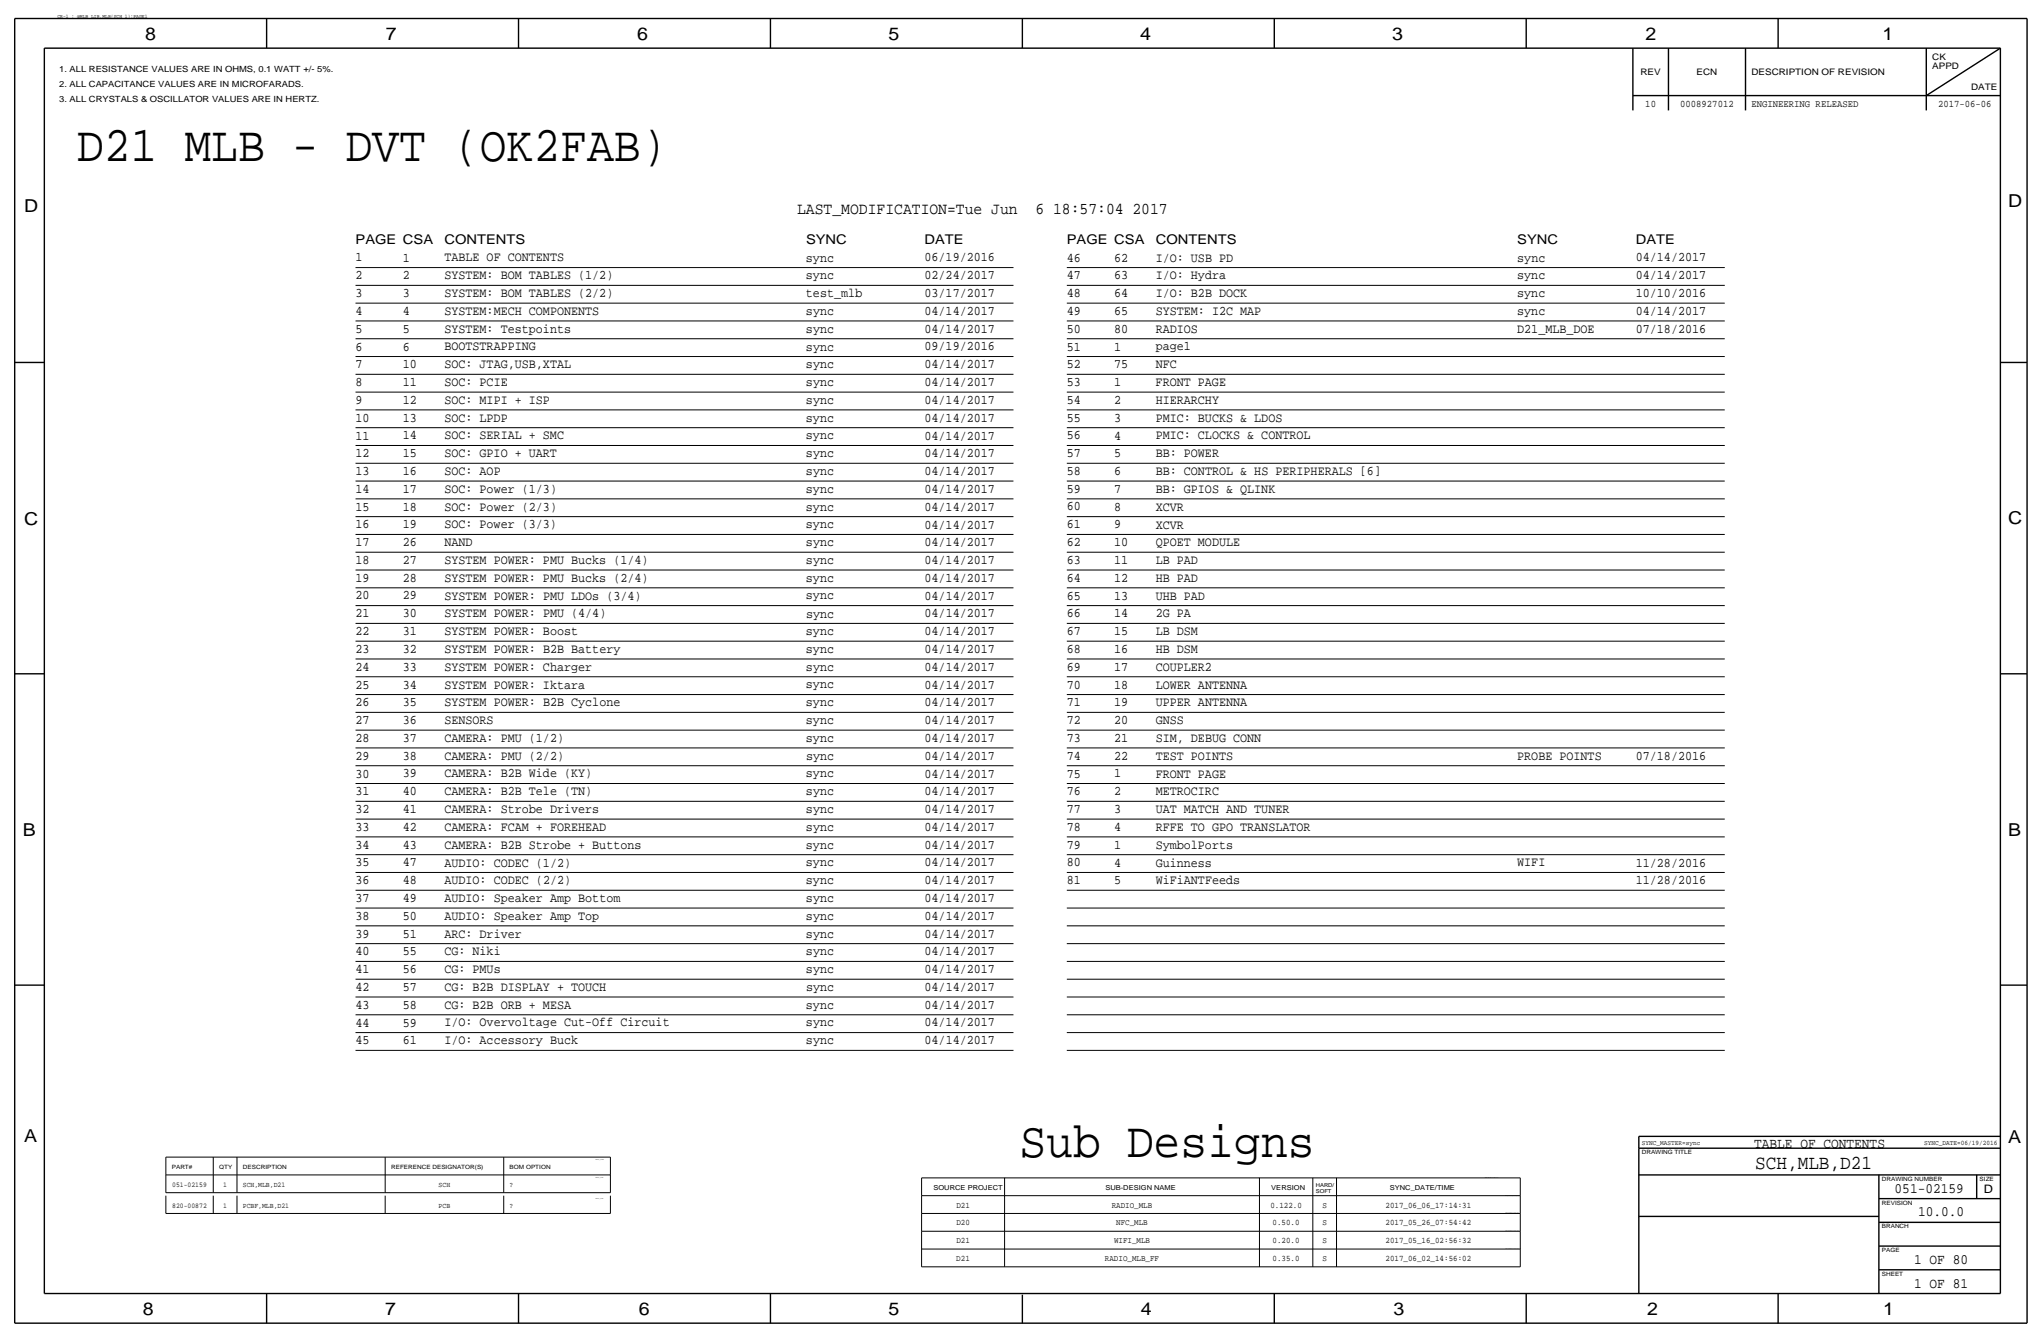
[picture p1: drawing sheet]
<svg xmlns="http://www.w3.org/2000/svg" width="875mm" height="573mm" viewBox="0 0 875 573" stroke-linecap="round" stroke-linejoin="round" font-family="sans-serif">
<defs><g id="words">
<g font-size="21.5">
<text x="33" y="68.9">D21 MLB - DVT (OK2FAB)</text>
<text x="436.8" y="495.6">Sub Designs</text>
</g>
<text font-size="8.5" x="752.2" y="500.7">SCH,MLB,D21</text>
<g font-size="7.6">
<text x="62.2" y="17.1">8</text>
<text x="165.3" y="17.1">7</text>
<text x="273" y="17.1">6</text>
<text x="380.7" y="17.1">5</text>
<text x="488.6" y="17.1">4</text>
<text x="596.6" y="17.1">3</text>
<text x="705.1" y="17.1">2</text>
<text x="806.7" y="17.1">1</text>
<text x="860.5" y="88.7">D</text>
<text x="10.4" y="91">D</text>
<text x="10.4" y="224.8">C</text>
<text x="860.5" y="224.3">C</text>
<text x="9.8" y="358.2">B</text>
<text x="860.5" y="357.9">B</text>
<text x="10.4" y="489">A</text>
<text x="860.5" y="489.8">A</text>
<text x="61.2" y="563.2">8</text>
<text x="165" y="563.2">7</text>
<text x="273.8" y="563.2">6</text>
<text x="380.7" y="563.2">5</text>
<text x="488.9" y="563.2">4</text>
<text x="597.1" y="563.2">3</text>
<text x="705.8" y="563.2">2</text>
<text x="806.9" y="563.2">1</text>
</g>
<g font-size="7.1">
<text x="341.6" y="91.7">LAST_MODIFICATION=Tue Jun</text>
<text x="443.7" y="91.7">6 18:57:04 2017</text>
</g>
<g font-size="6.2">
<text x="751.7" y="491.8">TABLE OF CONTENTS</text>
<text x="811.9" y="510.8">051-02159</text>
<text x="821.9" y="521">10.0.0</text>
<text x="820.3" y="541.3">1 OF 80</text>
<text x="820.3" y="551.5">1 OF 81</text>
</g>
<g font-size="5.7">
<text x="152.3" y="104.4">PAGE CSA</text>
<text x="190.5" y="104.4">CONTENTS</text>
<text x="345.4" y="104.4">SYNC</text>
<text x="396.2" y="104.4">DATE</text>
<text x="457.1" y="104.4">PAGE CSA</text>
<text x="495.3" y="104.4">CONTENTS</text>
<text x="650.2" y="104.4">SYNC</text>
<text x="701" y="104.4">DATE</text>
</g>
<g font-size="5.6">
<text x="152.3" y="112">1</text>
<text x="172.7" y="112.1">1</text>
<text x="190.4" y="112">TABLE OF CONTENTS</text>
<text x="345.4" y="112.1">sync</text>
<text x="396.2" y="112">06/19/2016</text>
<text x="457.1" y="112.1">46</text>
<text x="477.5" y="112.1">62</text>
<text x="495.2" y="112.1">I/O: USB PD</text>
<text x="650.2" y="112.1">sync</text>
<text x="701" y="112">04/14/2017</text>
<text x="152.3" y="119.6">2</text>
<text x="172.7" y="119.7">2</text>
<text x="190.4" y="119.6">SYSTEM: BOM TABLES (1/2)</text>
<text x="345.4" y="119.7">sync</text>
<text x="396.2" y="119.7">02/24/2017</text>
<text x="457.1" y="119.7">47</text>
<text x="477.4" y="119.6">63</text>
<text x="495.2" y="119.7">I/O: Hydra</text>
<text x="650.2" y="119.6">sync</text>
<text x="701" y="119.6">04/14/2017</text>
<text x="152.3" y="127.2">3</text>
<text x="172.6" y="127.3">3</text>
<text x="190.4" y="127.3">SYSTEM: BOM TABLES (2/2)</text>
<text x="345.4" y="127.2">test_mlb</text>
<text x="396.2" y="127.3">03/17/2017</text>
<text x="457.1" y="127.2">48</text>
<text x="477.4" y="127.2">64</text>
<text x="495.2" y="127.3">I/O: B2B DOCK</text>
<text x="650.2" y="127.2">sync</text>
<text x="701" y="127.2">10/10/2016</text>
<text x="152.3" y="134.9">4</text>
<text x="172.7" y="134.9">4</text>
<text x="190.4" y="134.9">SYSTEM:MECH COMPONENTS</text>
<text x="345.4" y="134.9">sync</text>
<text x="396.2" y="134.9">04/14/2017</text>
<text x="457.1" y="134.8">49</text>
<text x="477.4" y="134.9">65</text>
<text x="495.2" y="134.8">SYSTEM: I2C MAP</text>
<text x="650.2" y="134.8">sync</text>
<text x="701" y="134.8">04/14/2017</text>
<text x="152.3" y="142.5">5</text>
<text x="172.6" y="142.5">5</text>
<text x="190.4" y="142.5">SYSTEM: Testpoints</text>
<text x="345.4" y="142.6">sync</text>
<text x="396.2" y="142.5">04/14/2017</text>
<text x="457.1" y="142.5">50</text>
<text x="477.4" y="142.5">80</text>
<text x="495.2" y="142.5">RADIOS</text>
<text x="650.2" y="142.5">D21_MLB_DOE</text>
<text x="701" y="142.5">07/18/2016</text>
<text x="152.3" y="150.2">6</text>
<text x="172.6" y="150.2">6</text>
<text x="190.4" y="150.1">BOOTSTRAPPING</text>
<text x="345.4" y="150.2">sync</text>
<text x="396.2" y="150.1">09/19/2016</text>
<text x="457.1" y="150.2">51</text>
<text x="477.5" y="150.2">1</text>
<text x="495.2" y="150.1">page1</text>
<text x="152.3" y="157.8">7</text>
<text x="172.6" y="157.8">10</text>
<text x="190.4" y="157.7">SOC: JTAG,USB,XTAL</text>
<text x="345.4" y="157.8">sync</text>
<text x="396.2" y="157.8">04/14/2017</text>
<text x="457.1" y="157.8">52</text>
<text x="477.4" y="157.7">75</text>
<text x="495.2" y="157.8">NFC</text>
<text x="152.3" y="165.3">8</text>
<text x="172.6" y="165.3">11</text>
<text x="190.4" y="165.3">SOC: PCIE</text>
<text x="345.4" y="165.4">sync</text>
<text x="396.2" y="165.3">04/14/2017</text>
<text x="457.1" y="165.3">53</text>
<text x="477.4" y="165.3">1</text>
<text x="495.2" y="165.3">FRONT PAGE</text>
<text x="152.3" y="173">9</text>
<text x="172.6" y="173">12</text>
<text x="190.4" y="173">SOC: MIPI + ISP</text>
<text x="345.4" y="173">sync</text>
<text x="396.2" y="173">04/14/2017</text>
<text x="457.1" y="173">54</text>
<text x="477.4" y="173">2</text>
<text x="495.2" y="173">HIERARCHY</text>
<text x="152.3" y="180.7">10</text>
<text x="172.6" y="180.6">13</text>
<text x="190.4" y="180.6">SOC: LPDP</text>
<text x="345.4" y="180.5">sync</text>
<text x="396.2" y="180.7">04/14/2017</text>
<text x="457.1" y="180.6">55</text>
<text x="477.4" y="180.6">3</text>
<text x="495.2" y="180.6">PMIC: BUCKS &amp; LDOS</text>
<text x="152.3" y="188.3">11</text>
<text x="172.6" y="188.2">14</text>
<text x="190.4" y="188.2">SOC: SERIAL + SMC</text>
<text x="345.4" y="188.2">sync</text>
<text x="396.2" y="188.3">04/14/2017</text>
<text x="457.1" y="188.2">56</text>
<text x="477.4" y="188.3">4</text>
<text x="495.2" y="188.2">PMIC: CLOCKS &amp; CONTROL</text>
<text x="152.3" y="195.8">12</text>
<text x="172.7" y="195.9">15</text>
<text x="190.4" y="195.8">SOC: GPIO + UART</text>
<text x="345.4" y="195.8">sync</text>
<text x="396.2" y="195.8">04/14/2017</text>
<text x="457.1" y="195.9">57</text>
<text x="477.4" y="195.8">5</text>
<text x="495.2" y="195.9">BB: POWER</text>
<text x="152.3" y="203.5">13</text>
<text x="172.6" y="203.5">16</text>
<text x="190.4" y="203.5">SOC: AOP</text>
<text x="345.4" y="203.5">sync</text>
<text x="396.2" y="203.5">04/14/2017</text>
<text x="457.1" y="203.5">58</text>
<text x="477.4" y="203.4">6</text>
<text x="495.2" y="203.5">BB: CONTROL &amp; HS PERIPHERALS [6]</text>
<text x="152.3" y="211.1">14</text>
<text x="172.6" y="211.1">17</text>
<text x="190.4" y="211.1">SOC: Power (1/3)</text>
<text x="345.4" y="211">sync</text>
<text x="396.2" y="211.1">04/14/2017</text>
<text x="457.1" y="211.1">59</text>
<text x="477.4" y="211.1">7</text>
<text x="495.2" y="211">BB: GPIOS &amp; QLINK</text>
<text x="152.3" y="218.7">15</text>
<text x="172.6" y="218.7">18</text>
<text x="190.4" y="218.8">SOC: Power (2/3)</text>
<text x="345.4" y="218.7">sync</text>
<text x="396.2" y="218.7">04/14/2017</text>
<text x="457.1" y="218.6">60</text>
<text x="477.4" y="218.7">8</text>
<text x="495.2" y="218.7">XCVR</text>
<text x="152.3" y="226.4">16</text>
<text x="172.6" y="226.3">19</text>
<text x="190.4" y="226.3">SOC: Power (3/3)</text>
<text x="345.4" y="226.3">sync</text>
<text x="396.2" y="226.4">04/14/2017</text>
<text x="457.1" y="226.3">61</text>
<text x="477.4" y="226.3">9</text>
<text x="495.2" y="226.4">XCVR</text>
<text x="152.3" y="234">17</text>
<text x="172.6" y="233.9">26</text>
<text x="190.4" y="233.9">NAND</text>
<text x="345.4" y="234">sync</text>
<text x="396.2" y="233.9">04/14/2017</text>
<text x="457.1" y="233.9">62</text>
<text x="477.4" y="233.9">10</text>
<text x="495.2" y="233.9">QPOET MODULE</text>
<text x="152.3" y="241.6">18</text>
<text x="172.7" y="241.6">27</text>
<text x="190.4" y="241.6">SYSTEM POWER: PMU Bucks (1/4)</text>
<text x="345.4" y="241.5">sync</text>
<text x="396.2" y="241.5">04/14/2017</text>
<text x="457.1" y="241.6">63</text>
<text x="477.5" y="241.6">11</text>
<text x="495.2" y="241.6">LB PAD</text>
<text x="152.3" y="249.1">19</text>
<text x="172.6" y="249.2">28</text>
<text x="190.4" y="249.2">SYSTEM POWER: PMU Bucks (2/4)</text>
<text x="345.4" y="249.1">sync</text>
<text x="396.2" y="249.1">04/14/2017</text>
<text x="457.1" y="249.1">64</text>
<text x="477.4" y="249.2">12</text>
<text x="495.2" y="249.2">HB PAD</text>
<text x="152.3" y="256.8">20</text>
<text x="172.7" y="256.8">29</text>
<text x="190.4" y="256.9">SYSTEM POWER: PMU LDOs (3/4)</text>
<text x="345.4" y="256.8">sync</text>
<text x="396.2" y="256.9">04/14/2017</text>
<text x="457.1" y="256.8">65</text>
<text x="477.4" y="256.8">13</text>
<text x="495.2" y="256.8">UHB PAD</text>
<text x="152.3" y="264.4">21</text>
<text x="172.6" y="264.4">30</text>
<text x="190.5" y="264.5">SYSTEM POWER: PMU (4/4)</text>
<text x="345.4" y="264.5">sync</text>
<text x="396.2" y="264.5">04/14/2017</text>
<text x="457.1" y="264.5">66</text>
<text x="477.4" y="264.4">14</text>
<text x="495.2" y="264.4">2G PA</text>
<text x="152.3" y="272.1">22</text>
<text x="172.6" y="272.1">31</text>
<text x="190.4" y="272.1">SYSTEM POWER: Boost</text>
<text x="345.4" y="272.1">sync</text>
<text x="396.2" y="272.1">04/14/2017</text>
<text x="457.1" y="272">67</text>
<text x="477.4" y="272">15</text>
<text x="495.2" y="272">LB DSM</text>
<text x="152.3" y="279.7">23</text>
<text x="172.6" y="279.7">32</text>
<text x="190.5" y="279.7">SYSTEM POWER: B2B Battery</text>
<text x="345.4" y="279.6">sync</text>
<text x="396.2" y="279.7">04/14/2017</text>
<text x="457.1" y="279.7">68</text>
<text x="477.5" y="279.7">16</text>
<text x="495.2" y="279.7">HB DSM</text>
<text x="152.3" y="287.2">24</text>
<text x="172.6" y="287.3">33</text>
<text x="190.4" y="287.2">SYSTEM POWER: Charger</text>
<text x="345.4" y="287.3">sync</text>
<text x="396.2" y="287.3">04/14/2017</text>
<text x="457.1" y="287.2">69</text>
<text x="477.5" y="287.3">17</text>
<text x="495.2" y="287.2">COUPLER2</text>
<text x="152.3" y="294.9">25</text>
<text x="172.6" y="294.9">34</text>
<text x="190.4" y="294.9">SYSTEM POWER: Iktara</text>
<text x="345.4" y="294.9">sync</text>
<text x="396.2" y="294.9">04/14/2017</text>
<text x="457.1" y="294.9">70</text>
<text x="477.5" y="295">18</text>
<text x="495.2" y="295">LOWER ANTENNA</text>
<text x="152.3" y="302.5">26</text>
<text x="172.6" y="302.6">35</text>
<text x="190.5" y="302.6">SYSTEM POWER: B2B Cyclone</text>
<text x="345.4" y="302.5">sync</text>
<text x="396.2" y="302.5">04/14/2017</text>
<text x="457.1" y="302.5">71</text>
<text x="477.4" y="302.5">19</text>
<text x="495.2" y="302.6">UPPER ANTENNA</text>
<text x="152.3" y="310.2">27</text>
<text x="172.6" y="310.1">36</text>
<text x="190.4" y="310.1">SENSORS</text>
<text x="345.4" y="310.1">sync</text>
<text x="396.2" y="310.2">04/14/2017</text>
<text x="457.1" y="310.2">72</text>
<text x="477.4" y="310.1">20</text>
<text x="495.2" y="310.1">GNSS</text>
<text x="152.3" y="317.8">28</text>
<text x="172.6" y="317.8">37</text>
<text x="190.4" y="317.7">CAMERA: PMU (1/2)</text>
<text x="345.4" y="317.7">sync</text>
<text x="396.2" y="317.7">04/14/2017</text>
<text x="457.1" y="317.8">73</text>
<text x="477.4" y="317.7">21</text>
<text x="495.2" y="317.8">SIM, DEBUG CONN</text>
<text x="152.3" y="325.4">29</text>
<text x="172.6" y="325.4">38</text>
<text x="190.4" y="325.3">CAMERA: PMU (2/2)</text>
<text x="345.4" y="325.4">sync</text>
<text x="396.2" y="325.3">04/14/2017</text>
<text x="457.1" y="325.4">74</text>
<text x="477.4" y="325.4">22</text>
<text x="495.2" y="325.4">TEST POINTS</text>
<text x="650.2" y="325.3">PROBE POINTS</text>
<text x="701" y="325.4">07/18/2016</text>
<text x="152.3" y="333">30</text>
<text x="172.6" y="333">39</text>
<text x="190.4" y="333">CAMERA: B2B Wide (KY)</text>
<text x="345.4" y="333">sync</text>
<text x="396.2" y="333">04/14/2017</text>
<text x="457.1" y="333.1">75</text>
<text x="477.4" y="333">1</text>
<text x="495.2" y="333.1">FRONT PAGE</text>
<text x="152.3" y="340.7">31</text>
<text x="172.7" y="340.7">40</text>
<text x="190.4" y="340.6">CAMERA: B2B Tele (TN)</text>
<text x="345.4" y="340.7">sync</text>
<text x="396.2" y="340.6">04/14/2017</text>
<text x="457.1" y="340.6">76</text>
<text x="477.4" y="340.6">2</text>
<text x="495.2" y="340.7">METROCIRC</text>
<text x="152.3" y="348.2">32</text>
<text x="172.6" y="348.2">41</text>
<text x="190.4" y="348.2">CAMERA: Strobe Drivers</text>
<text x="345.4" y="348.3">sync</text>
<text x="396.2" y="348.2">04/14/2017</text>
<text x="457.1" y="348.2">77</text>
<text x="477.4" y="348.2">3</text>
<text x="495.2" y="348.3">UAT MATCH AND TUNER</text>
<text x="152.3" y="355.8">33</text>
<text x="172.7" y="355.9">42</text>
<text x="190.4" y="355.8">CAMERA: FCAM + FOREHEAD</text>
<text x="345.4" y="355.9">sync</text>
<text x="396.2" y="355.8">04/14/2017</text>
<text x="457.1" y="355.8">78</text>
<text x="477.4" y="355.8">4</text>
<text x="495.2" y="355.8">RFFE TO GPO TRANSLATOR</text>
<text x="152.3" y="363.5">34</text>
<text x="172.6" y="363.5">43</text>
<text x="190.4" y="363.4">CAMERA: B2B Strobe + Buttons</text>
<text x="345.4" y="363.4">sync</text>
<text x="396.2" y="363.4">04/14/2017</text>
<text x="457.1" y="363.5">79</text>
<text x="477.4" y="363.4">1</text>
<text x="495.2" y="363.5">SymbolPorts</text>
<text x="152.3" y="371">35</text>
<text x="172.6" y="371.1">47</text>
<text x="190.4" y="371.1">AUDIO: CODEC (1/2)</text>
<text x="345.4" y="371.1">sync</text>
<text x="396.2" y="371.1">04/14/2017</text>
<text x="457.1" y="371.1">80</text>
<text x="477.5" y="371.2">4</text>
<text x="495.2" y="371.1">Guinness</text>
<text x="650.2" y="371.1">WIFI</text>
<text x="701" y="371.2">11/28/2016</text>
<text x="152.3" y="378.8">36</text>
<text x="172.7" y="378.8">48</text>
<text x="190.5" y="378.8">AUDIO: CODEC (2/2)</text>
<text x="345.4" y="378.7">sync</text>
<text x="396.2" y="378.8">04/14/2017</text>
<text x="457.1" y="378.7">81</text>
<text x="477.5" y="378.8">5</text>
<text x="495.3" y="378.8">WiFiANTFeeds</text>
<text x="701" y="378.7">11/28/2016</text>
<text x="152.3" y="386.3">37</text>
<text x="172.6" y="386.3">49</text>
<text x="190.5" y="386.4">AUDIO: Speaker Amp Bottom</text>
<text x="345.4" y="386.4">sync</text>
<text x="396.2" y="386.3">04/14/2017</text>
<text x="152.3" y="393.9">38</text>
<text x="172.6" y="394">50</text>
<text x="190.4" y="393.9">AUDIO: Speaker Amp Top</text>
<text x="345.4" y="394">sync</text>
<text x="396.2" y="394">04/14/2017</text>
<text x="152.3" y="401.6">39</text>
<text x="172.6" y="401.6">51</text>
<text x="190.4" y="401.5">ARC: Driver</text>
<text x="345.4" y="401.5">sync</text>
<text x="396.2" y="401.6">04/14/2017</text>
<text x="152.3" y="409.2">40</text>
<text x="172.6" y="409.2">55</text>
<text x="190.4" y="409.1">CG: Niki</text>
<text x="345.4" y="409.2">sync</text>
<text x="396.2" y="409.2">04/14/2017</text>
<text x="152.3" y="416.9">41</text>
<text x="172.6" y="416.8">56</text>
<text x="190.4" y="416.9">CG: PMUs</text>
<text x="345.4" y="416.8">sync</text>
<text x="396.2" y="416.9">04/14/2017</text>
<text x="152.3" y="424.5">42</text>
<text x="172.6" y="424.4">57</text>
<text x="190.4" y="424.4">CG: B2B DISPLAY + TOUCH</text>
<text x="345.4" y="424.5">sync</text>
<text x="396.2" y="424.5">04/14/2017</text>
<text x="152.3" y="432.1">43</text>
<text x="172.6" y="432">58</text>
<text x="190.4" y="432">CG: B2B ORB + MESA</text>
<text x="345.4" y="432">sync</text>
<text x="396.2" y="432">04/14/2017</text>
<text x="152.3" y="439.7">44</text>
<text x="172.7" y="439.7">59</text>
<text x="190.4" y="439.6">I/O: Overvoltage Cut-Off Circuit</text>
<text x="345.4" y="439.6">sync</text>
<text x="396.2" y="439.6">04/14/2017</text>
<text x="152.3" y="447.3">45</text>
<text x="172.6" y="447.3">61</text>
<text x="190.4" y="447.3">I/O: Accessory Buck</text>
<text x="345.4" y="447.3">sync</text>
<text x="396.2" y="447.3">04/14/2017</text>
</g>
<text font-size="5" x="850.1" y="510.8">D</text>
<g font-size="4.3">
<text x="705" y="46">10</text>
<text x="720" y="46">0008927012</text>
<text x="750.5" y="46">ENGINEERING RELEASED</text>
<text x="830.5" y="46">2017-06-06</text>
</g>
<g font-size="3.8">
<text x="828" y="25.7">CK</text>
<text x="828" y="29.5">APPD</text>
<text x="703" y="32.1">REV</text>
<text x="727" y="32.1">ECN</text>
<text x="750.5" y="32.1">DESCRIPTION OF REVISION</text>
<text x="844.7" y="38.4">DATE</text>
</g>
<g font-size="3.7">
<text x="25.3" y="30.8">1. ALL RESISTANCE VALUES ARE IN OHMS, 0.1 WATT +/- 5%.</text>
<text x="25.3" y="37.1">2. ALL CAPACITANCE VALUES ARE IN MICROFARADS.</text>
<text x="25.3" y="43.5">3. ALL CRYSTALS &amp; OSCILLATOR VALUES ARE IN HERTZ.</text>
</g>
<g font-size="3.6">
<text x="409.8" y="517.2">D21</text>
<text x="476.4" y="517.2">RADIO_MLB</text>
<text x="544.4" y="517.2">0.122.0</text>
<text x="566.7" y="517.2">S</text>
<text x="593.7" y="517.2">2017_06_06_17:14:31</text>
<text x="409.8" y="524.8">D20</text>
<text x="478.3" y="524.8">NFC_MLB</text>
<text x="545.3" y="524.8">0.50.0</text>
<text x="566.7" y="524.8">S</text>
<text x="593.7" y="524.8">2017_05_26_07:54:42</text>
<text x="409.8" y="532.4">D21</text>
<text x="477.4" y="532.4">WIFI_MLB</text>
<text x="545.3" y="532.4">0.20.0</text>
<text x="566.7" y="532.4">S</text>
<text x="593.7" y="532.4">2017_05_16_02:56:32</text>
<text x="409.8" y="540">D21</text>
<text x="473.5" y="540">RADIO_MLB_FF</text>
<text x="545.3" y="540">0.35.0</text>
<text x="566.7" y="540">S</text>
<text x="593.7" y="540">2017_06_02_14:56:02</text>
</g>
<g font-size="3.1">
<text x="73.8" y="508.3">051-02159</text>
<text x="95.6" y="508.3">1</text>
<text x="104.1" y="508.3">SCH,MLB,D21</text>
<text x="188" y="508.3">SCH</text>
<text x="218.4" y="508.3">?</text>
<text x="73.8" y="517.2">820-00872</text>
<text x="95.6" y="517.2">1</text>
<text x="104.1" y="517.2">PCBF,MLB,D21</text>
<text x="188" y="517.2">PCB</text>
<text x="218.4" y="517.2">?</text>
</g>
<g font-size="2.9">
<text x="703.5" y="490.5">SYNC_MASTER=sync</text>
<text x="824.5" y="490.5">SYNC_DATE=06/19/2016</text>
<text x="400" y="509.6">SOURCE PROJECT</text>
<text x="473.7" y="509.6">SUB-DESIGN NAME</text>
<text x="544.8" y="509.6">VERSION</text>
<text x="595.6" y="509.6">SYNC_DATE/TIME</text>
</g>
<g font-size="2.5">
<text x="703.5" y="494.3">DRAWING TITLE</text>
<text x="73.6" y="500.7">PART#</text>
<text x="93.9" y="500.7">QTY</text>
<text x="104.1" y="500.7">DESCRIPTION</text>
<text x="167.6" y="500.7">REFERENCE DESIGNATOR(S)</text>
<text x="218.4" y="500.7">BOM OPTION</text>
<text x="806.4" y="505.8">DRAWING NUMBER</text>
<text x="848.3" y="505.8">SIZE</text>
<text x="806.4" y="515.9">REVISION</text>
<text x="806.4" y="526.1">BRANCH</text>
<text x="806.4" y="536.2">PAGE</text>
<text x="806.4" y="546.4">SHEET</text>
</g>
<g font-size="2.3">
<text x="24.6" y="7.9">CR-1 : @MLB_LIB.MLB(SCH_1):PAGE1</text>
<text x="563.8" y="508.3">HARD/</text>
<text x="563.8" y="510.8">SOFT</text>
</g>
<g font-size=".4">
<text x="255.2" y="496.9">TABLE_5_HEAD</text>
<text x="255.2" y="504.5">TABLE_5_ITEM</text>
<text x="255.2" y="513.4">TABLE_5_ITEM</text>
</g>
<g font-size=".3">
<text x="636.2" y="504.5">TABLE_HIERARCHY_CONFIG_HEAD</text>
<text x="645.1" y="512.1">TABLE_HIERARCHY_CONFIG_ITEM</text>
<text x="645.1" y="519.7">TABLE_HIERARCHY_CONFIG_ITEM</text>
<text x="645.1" y="527.4">TABLE_HIERARCHY_CONFIG_ITEM</text>
<text x="645.1" y="535">TABLE_HIERARCHY_CONFIG_ITEM</text>
</g>
</g></defs>
<g fill="none" stroke="#000" stroke-width=".6" stroke-linecap="butt">
<path d="M6.3 7.9v558.8zM6.3 7.9h862.3zM114.2 7.9v12.7zM222.2 7.9v12.7zM330.1 7.9v12.7zM438.1 7.9v12.7zM546.1 7.9v12.7zM654 7.9v12.7zM762 7.9v12.7zM868.6 7.9v558.8zM19 20.6v533.4zM19 20.6h838.2z"/>
<path d="M699.7 20.6v26.7zM715 20.6v26.7zM748 20.6v26.7zM825.5 20.6v26.7zM857.2 20.6v533.4zM699.7 40.9h157.5zM825.5 40.9l31.7-20.3zM6.3 155.2h12.7zM857.2 155.2h11.4zM6.3 288.6h12.7zM857.2 288.6h11.4zM6.3 421.9h12.7z"/>
<path d="M857.2 421.9h11.4zM702.3 486.7h154.9zM702.3 486.7v5.1zM702.3 491.8v62.2zM702.3 491.8h154.9zM702.3 503.2h154.9zM805.1 503.2v50.8zM805.1 513.4h52.1zM847 503.2v10.2zM702.3 521h102.8zM805.1 533.7h52.1zM805.1 523.5h52.1z"/>
<path d="M19 554h838.2zM114.2 554v12.7zM222.2 554v12.7zM330.1 554v12.7zM438.1 554.5v12.2zM546.1 554v12.7zM654 554v12.7zM762 554v12.7zM805.1 543.9h52.1zM6.3 566.7h862.3z"/>
</g>
<g fill="none" stroke="#000" stroke-width=".43">
<path d="M152.3 114.6h282zM457.2 114.6h281.9zM152.3 137.5h282zM152.3 129.8h282zM152.3 122.2h282zM457.2 137.5h281.9zM457.2 129.8h281.9zM457.2 122.2h281.9zM152.3 152.7h282zM152.3 145.1h282zM457.2 152.7h281.9zM457.2 145.1h281.9z"/>
<path d="M152.3 175.6h282zM152.3 167.9h282zM152.3 160.3h282zM457.2 175.6h281.9zM457.2 167.9h281.9zM457.2 160.3h281.9zM152.3 198.4h282zM152.3 190.8h282zM152.3 183.2h282zM457.2 198.4h281.9zM457.2 190.8h281.9zM457.2 183.2h281.9z"/>
<path d="M152.3 213.7h282zM152.3 206h282zM457.2 213.7h281.9zM457.2 206h281.9zM152.3 236.5h282zM152.3 228.9h282zM152.3 221.3h282zM457.2 236.5h281.9zM457.2 228.9h281.9zM457.2 221.3h281.9zM152.3 259.4h282zM152.3 251.8h282z"/>
<path d="M152.3 244.1h282zM457.2 259.4h281.9zM457.2 251.8h281.9zM457.2 244.1h281.9zM152.3 274.6h282zM152.3 267h282zM457.2 274.6h281.9zM457.2 267h281.9zM152.3 297.5h282zM152.3 289.9h282zM152.3 282.2h282zM457.2 297.5h281.9z"/>
<path d="M457.2 289.9h281.9zM457.2 282.2h281.9zM152.3 312.7h282zM152.3 305.1h282zM457.2 312.7h281.9zM457.2 305.1h281.9zM152.3 335.6h282zM152.3 328h282zM152.3 320.3h282zM457.2 335.6h281.9zM457.2 328h281.9zM457.2 320.3h281.9z"/>
<path d="M152.3 358.4h282zM152.3 350.8h282zM152.3 343.2h282zM457.2 358.4h281.9zM457.2 350.8h281.9zM457.2 343.2h281.9zM152.3 373.7h282zM152.3 366.1h282zM457.2 373.7h281.9zM457.2 366.1h281.9zM152.3 396.5h282zM152.3 388.9h282z"/>
<path d="M152.3 381.3h282zM457.2 396.5h281.9zM457.2 388.9h281.9zM457.2 381.3h281.9zM152.3 419.4h282zM152.3 411.8h282zM152.3 404.2h282zM457.2 419.4h281.9zM457.2 411.8h281.9zM457.2 404.2h281.9zM152.3 434.6h282zM152.3 427h282z"/>
<path d="M457.2 434.6h281.9zM457.2 427h281.9zM152.3 449.9h282zM152.3 442.3h282zM457.2 449.9h281.9zM457.2 442.3h281.9zM71.1 495.6v7.6zM71.1 495.6h190.5zM91.4 495.6v7.6zM101.5 495.6v7.6zM165 495.6v7.6zM215.8 495.6v7.6z"/>
<path d="M261.6 495.6v7.6zM71.1 503.2v7.6zM71.1 512.1v7.6zM71.1 510.8h190.5zM71.1 519.7h190.5zM71.1 503.2h190.5zM91.4 503.2v7.6zM91.4 512.1v7.6zM101.5 503.2v7.6zM101.5 512.1v7.6zM165 503.2v7.6zM165 512.1v7.6z"/>
<path d="M215.8 503.2v7.6zM215.8 512.1v7.6zM261.6 503.2v7.6zM261.6 512.1v7.6zM394.9 504.5v7.6zM394.9 519.7v7.7zM394.9 512.1v7.6zM394.9 512.1h256.6zM394.9 504.5h256.6zM394.9 519.7h256.6zM430.5 504.5v7.6zM430.5 519.7v7.7z"/>
<path d="M430.5 512.1v7.6zM539.7 504.5v7.6zM539.7 519.7v7.7zM539.7 512.1v7.6zM562.6 504.5v7.6zM562.6 519.7v7.7zM562.6 512.1v7.6zM572.7 504.5v7.6zM572.7 519.7v7.7zM572.7 512.1v7.6zM651.5 504.5v7.6zM651.5 519.7v7.7z"/>
<path d="M651.5 512.1v7.6zM394.9 535v7.6zM394.9 527.4v7.6zM394.9 535h256.6zM394.9 527.4h256.6zM430.5 535v7.6zM430.5 527.4v7.6zM539.7 535v7.6zM539.7 527.4v7.6zM562.6 535v7.6zM562.6 527.4v7.6zM572.7 535v7.6z"/>
<path d="M572.7 527.4v7.6zM651.5 535v7.6zM651.5 527.4v7.6zM394.9 542.6h256.6z"/>
</g>
<use href="#words"/>
</svg>
